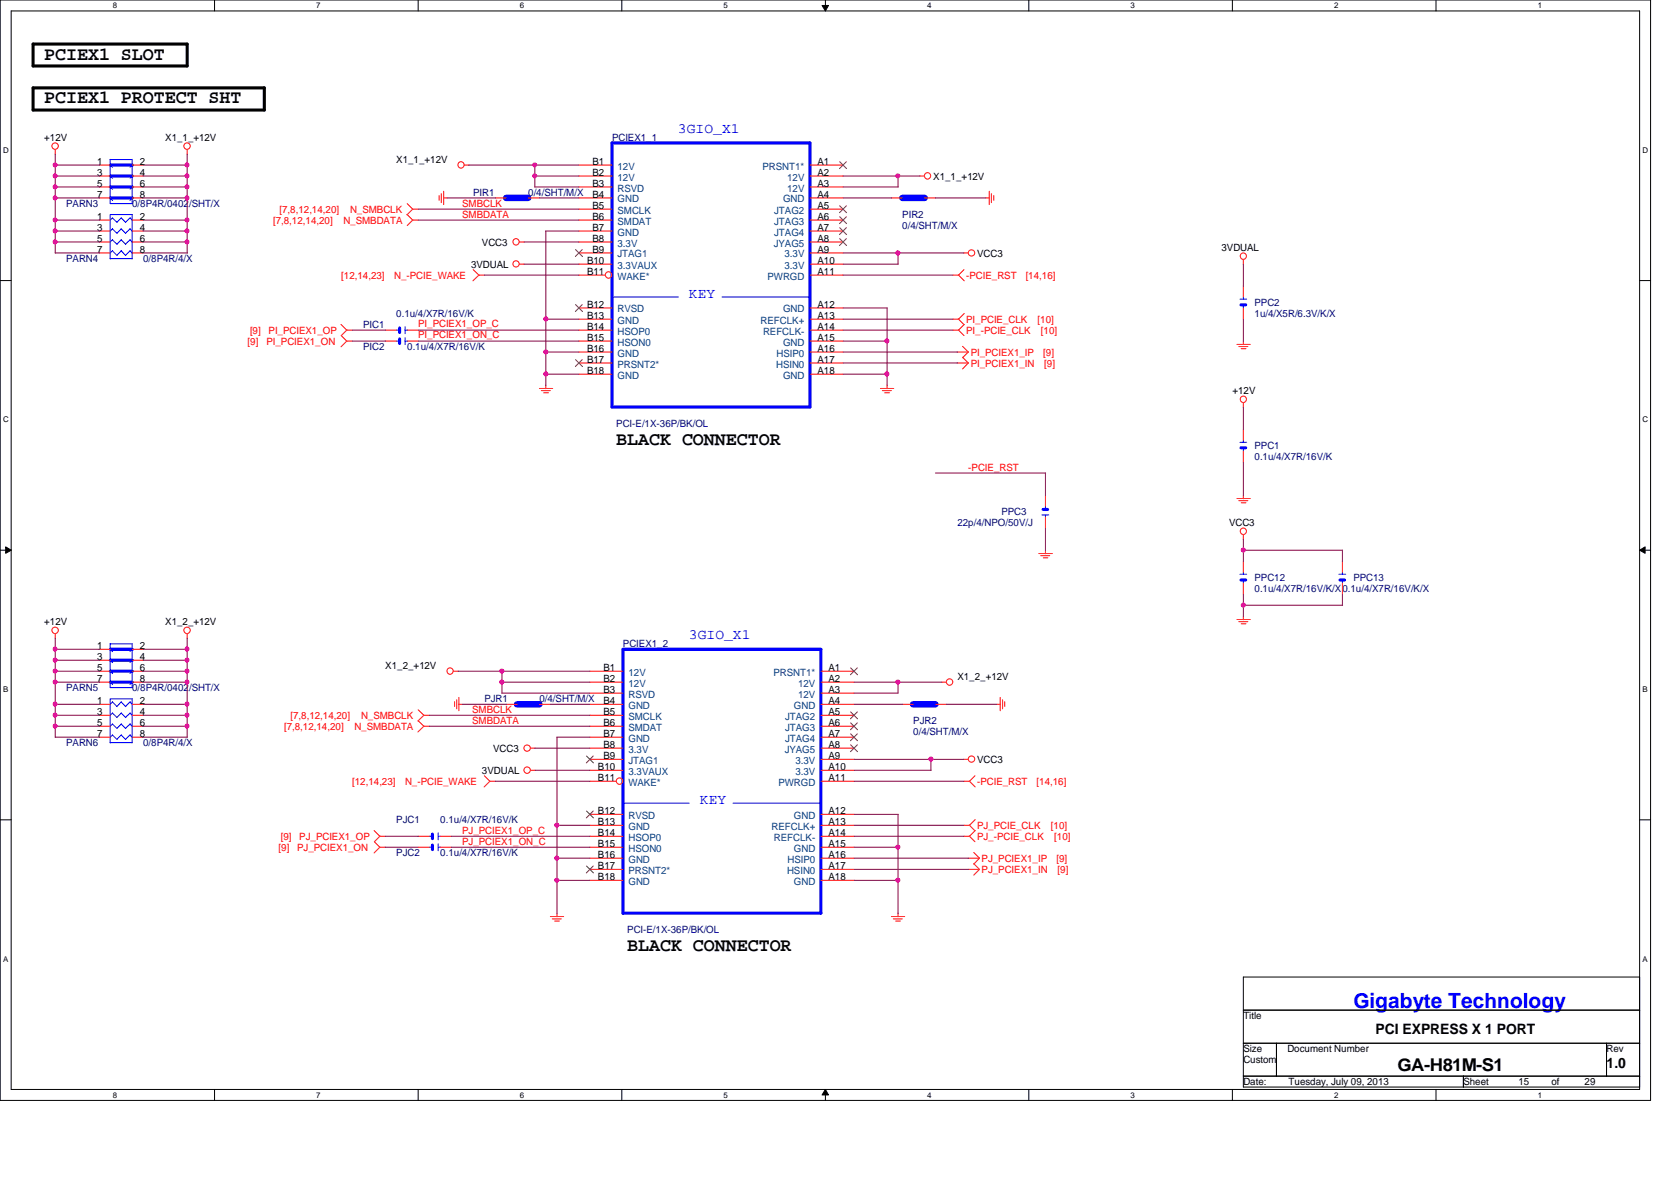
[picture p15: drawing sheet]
<svg xmlns="http://www.w3.org/2000/svg" width="297mm" height="210mm" viewBox="0 0 297 210" stroke-linecap="round" stroke-linejoin="round" font-family="sans-serif">
<defs><g id="words">
<text font-size="3.7" fill="#00f" x="240.6" y="179.1">Gigabyte Technology</text>
<g font-size="3.3">
<text x="7.9" y="10.6">PCIEX1 SLOT</text>
<text x="7.9" y="18.4">PCIEX1 PROTECT SHT</text>
<text x="109.6" y="79">BLACK CONNECTOR</text>
<text x="111.5" y="169">BLACK CONNECTOR</text>
</g>
<text font-size="3.1" x="248.4" y="190.3">GA-H81M-S1</text>
<g font-size="2.5" fill="#00f">
<text x="120.5" y="23.6">3GIO_X1</text>
<text x="122.5" y="52.9">KEY</text>
<text x="122.5" y="113.5">3GIO_X1</text>
<text x="124.4" y="142.9">KEY</text>
</g>
<g font-size="2.5">
<text x="244.5" y="183.9">PCI EXPRESS X 1 PORT</text>
<text x="285.6" y="189.7">1.0</text>
</g>
<g font-size="1.8">
<text x="7.9" y="25.1">+12V</text>
<text x="17.3" y="29.3">1</text>
<text x="24.8" y="29.3">2</text>
<text x="29.4" y="25.1">X1_1_+12V</text>
<text x="70.4" y="29">X1_1_+12V</text>
<text x="105.3" y="29.3">B1</text>
<text x="145.3" y="29.3">A1</text>
<text x="17.3" y="31.2">3</text>
<text x="17.3" y="33.2">5</text>
<text x="17.3" y="35.1">7</text>
<text x="24.8" y="31.2">4</text>
<text x="24.8" y="33.2">6</text>
<text x="24.8" y="35.1">8</text>
<text x="105.3" y="31.2">B2</text>
<text x="105.3" y="33.2">B3</text>
<text x="105.3" y="35.1">B4</text>
<text x="145.3" y="31.2">A2</text>
<text x="145.3" y="33.2">A3</text>
<text x="145.3" y="35.1">A4</text>
<text x="165.9" y="31.9">X1_1_+12V</text>
<text x="17.3" y="39.1">1</text>
<text x="17.3" y="41">3</text>
<text x="24.8" y="39.1">2</text>
<text x="24.8" y="41">4</text>
<text x="105.3" y="37.1">B5</text>
<text x="105.3" y="39.1">B6</text>
<text x="105.3" y="41">B7</text>
<text x="145.3" y="37.1">A5</text>
<text x="145.3" y="39.1">A6</text>
<text x="145.3" y="41">A7</text>
<text x="17.3" y="43">5</text>
<text x="17.3" y="44.9">7</text>
<text x="24.8" y="43">6</text>
<text x="24.8" y="44.9">8</text>
<text x="83.7" y="47.6">3VDUAL</text>
<text x="85.7" y="43.6">VCC3</text>
<text x="104.3" y="46.9">B10</text>
<text x="105.3" y="43">B8</text>
<text x="105.3" y="44.9">B9</text>
<text x="145.3" y="43">A8</text>
<text x="145.3" y="44.9">A9</text>
<text x="145.3" y="46.9">A10</text>
<text x="173.7" y="45.6">VCC3</text>
<text x="217.1" y="44.6">3VDUAL</text>
<text x="104.3" y="48.9">B11</text>
<text x="145.3" y="48.9">A11</text>
<text x="104.3" y="54.7">B12</text>
<text x="104.3" y="56.7">B13</text>
<text x="104.3" y="58.6">B14</text>
<text x="145.3" y="54.7">A12</text>
<text x="145.3" y="56.7">A13</text>
<text x="145.3" y="58.6">A14</text>
<text x="104.3" y="60.6">B15</text>
<text x="104.3" y="62.5">B16</text>
<text x="104.3" y="64.5">B17</text>
<text x="145.3" y="60.6">A15</text>
<text x="145.3" y="62.5">A16</text>
<text x="145.3" y="64.5">A17</text>
<text x="104.3" y="66.5">B18</text>
<text x="145.3" y="66.5">A18</text>
<text x="219.1" y="70.1">+12V</text>
<text x="218.5" y="93.5">VCC3</text>
<text x="7.9" y="111.1">+12V</text>
<text x="29.4" y="111.1">X1_2_+12V</text>
<text x="17.3" y="115.4">1</text>
<text x="17.3" y="117.3">3</text>
<text x="17.3" y="119.3">5</text>
<text x="24.8" y="117.3">4</text>
<text x="24.8" y="119.3">6</text>
<text x="24.8" y="115.4">2</text>
<text x="68.5" y="119">X1_2_+12V</text>
<text x="107.3" y="119.3">B1</text>
<text x="147.3" y="119.3">A1</text>
<text x="17.3" y="121.2">7</text>
<text x="17.3" y="125.1">1</text>
<text x="24.8" y="121.2">8</text>
<text x="24.8" y="125.1">2</text>
<text x="107.3" y="121.2">B2</text>
<text x="107.3" y="123.1">B3</text>
<text x="107.3" y="125.1">B4</text>
<text x="147.3" y="121.2">A2</text>
<text x="147.3" y="123.1">A3</text>
<text x="147.3" y="125.1">A4</text>
<text x="170.2" y="120.9">X1_2_+12V</text>
<text x="17.3" y="127.1">3</text>
<text x="17.3" y="129">5</text>
<text x="17.3" y="131">7</text>
<text x="24.8" y="127.1">4</text>
<text x="24.8" y="129">6</text>
<text x="24.8" y="131">8</text>
<text x="107.3" y="127.1">B5</text>
<text x="107.3" y="129">B6</text>
<text x="107.3" y="131">B7</text>
<text x="147.3" y="127.1">A5</text>
<text x="147.3" y="129">A6</text>
<text x="147.3" y="131">A7</text>
<text x="85.7" y="137.5">3VDUAL</text>
<text x="87.7" y="133.6">VCC3</text>
<text x="106.3" y="136.9">B10</text>
<text x="107.3" y="132.9">B8</text>
<text x="107.3" y="134.9">B9</text>
<text x="147.3" y="132.9">A8</text>
<text x="147.3" y="134.9">A9</text>
<text x="147.3" y="136.9">A10</text>
<text x="173.7" y="135.6">VCC3</text>
<text x="106.3" y="138.8">B11</text>
<text x="147.3" y="138.8">A11</text>
<text x="106.3" y="144.7">B12</text>
<text x="106.3" y="146.6">B13</text>
<text x="106.3" y="148.6">B14</text>
<text x="147.3" y="144.7">A12</text>
<text x="147.3" y="146.6">A13</text>
<text x="147.3" y="148.6">A14</text>
<text x="106.3" y="150.5">B15</text>
<text x="106.3" y="152.5">B16</text>
<text x="106.3" y="154.5">B17</text>
<text x="147.3" y="150.5">A15</text>
<text x="147.3" y="152.5">A16</text>
<text x="147.3" y="154.5">A17</text>
<text x="106.3" y="156.4">B18</text>
<text x="147.3" y="156.4">A18</text>
<text x="221" y="181.1">Title</text>
<text x="221" y="189">Custom</text>
<text x="221" y="187">Size</text>
<text x="228.9" y="187">Document Number</text>
<text x="285.6" y="187">Rev</text>
<text x="221" y="192.9">Date:</text>
<text x="229.1" y="192.9">Tuesday, July 09, 2013</text>
<text x="260.1" y="192.9">Sheet</text>
<text x="269.9" y="192.9">15</text>
<text x="275.8" y="192.9">of</text>
<text x="281.7" y="192.9">29</text>
</g>
<g font-size="1.8" fill="#000080">
<text x="108.8" y="25.1">PCIEX1_1</text>
<text x="84.1" y="34.8">PIR1</text>
<text x="93.9" y="34.8">0/4/SHT/M/X</text>
<text x="11.8" y="36.8">PARN3</text>
<text x="23.5" y="36.8">0/8P4R/0402/SHT/X</text>
<text x="160.4" y="38.8">PIR2</text>
<text x="160.4" y="40.7">0/4/SHT/M/X</text>
<text x="11.8" y="46.6">PARN4</text>
<text x="25.4" y="46.6">0/8P4R/4/X</text>
<text x="64.6" y="58.3">PIC1</text>
<text x="70.4" y="56.3">0.1u/4/X7R/16V/K</text>
<text x="223" y="54.4">PPC2</text>
<text x="223" y="56.3">1u/4/X5R/6.3V/K/X</text>
<text x="64.6" y="62.2">PIC2</text>
<text x="72.4" y="62.2">0.1u/4/X7R/16V/K</text>
<text x="109.6" y="75.9">PCI-E/1X-36P/BK/OL</text>
<text x="223" y="79.8">PPC1</text>
<text x="223" y="81.8">0.1u/4/X7R/16V/K</text>
<text x="170.2" y="93.5">22p/4/NPO/50V/J</text>
<text x="178" y="91.6">PPC3</text>
<text x="223" y="103.3">PPC12</text>
<text x="223" y="105.2">0.1u/4/X7R/16V/K/X0.1u/4/X7R/16V/K/X</text>
<text x="240.6" y="103.3">PPC13</text>
<text x="110.7" y="115">PCIEX1_2</text>
<text x="11.8" y="122.9">PARN5</text>
<text x="23.5" y="122.9">0/8P4R/0402/SHT/X</text>
<text x="86.1" y="124.8">PJR1</text>
<text x="95.9" y="124.8">0/4/SHT/M/X</text>
<text x="162.3" y="128.7">PJR2</text>
<text x="162.3" y="130.7">0/4/SHT/M/X</text>
<text x="11.8" y="132.6">PARN6</text>
<text x="25.4" y="132.6">0/8P4R/4/X</text>
<text x="70.4" y="146.3">PJC1</text>
<text x="78.3" y="146.3">0.1u/4/X7R/16V/K</text>
<text x="70.4" y="152.2">PJC2</text>
<text x="78.3" y="152.2">0.1u/4/X7R/16V/K</text>
<text x="111.5" y="165.9">PCI-E/1X-36P/BK/OL</text>
</g>
<g font-size="1.8" fill="#004080">
<text x="109.8" y="30.1">12V</text>
<text x="109.8" y="32.1">12V</text>
<text x="109.8" y="34">RSVD</text>
<text x="109.8" y="36">GND</text>
<text x="135.5" y="30.1">PRSNT1*</text>
<text x="139.2" y="36">GND</text>
<text x="139.9" y="32.1">12V</text>
<text x="139.9" y="34">12V</text>
<text x="109.8" y="38">SMCLK</text>
<text x="109.8" y="39.9">SMDAT</text>
<text x="109.8" y="41.9">GND</text>
<text x="137.6" y="38">JTAG2</text>
<text x="137.6" y="39.9">JTAG3</text>
<text x="137.6" y="41.9">JTAG4</text>
<text x="109.8" y="43.8">3.3V</text>
<text x="109.8" y="45.8">JTAG1</text>
<text x="109.8" y="47.8">3.3VAUX</text>
<text x="137.5" y="43.8">JYAG5</text>
<text x="139.4" y="45.8">3.3V</text>
<text x="139.4" y="47.8">3.3V</text>
<text x="109.8" y="49.7">WAKE*</text>
<text x="136.4" y="49.7">PWRGD</text>
<text x="109.8" y="55.5">RVSD</text>
<text x="109.8" y="57.5">GND</text>
<text x="109.8" y="59.5">HSOP0</text>
<text x="135.2" y="57.5">REFCLK+</text>
<text x="135.6" y="59.5">REFCLK-</text>
<text x="139.2" y="55.5">GND</text>
<text x="109.8" y="61.4">HSON0</text>
<text x="109.8" y="63.4">GND</text>
<text x="109.8" y="65.3">PRSNT2*</text>
<text x="138" y="65.3">HSIN0</text>
<text x="138" y="63.4">HSIP0</text>
<text x="139.2" y="61.4">GND</text>
<text x="109.8" y="67.3">GND</text>
<text x="139.2" y="67.3">GND</text>
<text x="111.7" y="120.1">12V</text>
<text x="111.7" y="122">12V</text>
<text x="111.7" y="124">RSVD</text>
<text x="111.7" y="126">GND</text>
<text x="137.5" y="120.1">PRSNT1*</text>
<text x="141.1" y="126">GND</text>
<text x="141.9" y="122">12V</text>
<text x="141.9" y="124">12V</text>
<text x="111.7" y="127.9">SMCLK</text>
<text x="111.7" y="129.9">SMDAT</text>
<text x="111.7" y="131.8">GND</text>
<text x="139.6" y="127.9">JTAG2</text>
<text x="139.6" y="129.9">JTAG3</text>
<text x="139.6" y="131.8">JTAG4</text>
<text x="111.7" y="133.8">3.3V</text>
<text x="111.7" y="135.8">JTAG1</text>
<text x="111.7" y="137.7">3.3VAUX</text>
<text x="139.5" y="133.8">JYAG5</text>
<text x="141.4" y="135.8">3.3V</text>
<text x="141.4" y="137.7">3.3V</text>
<text x="111.7" y="139.7">WAKE*</text>
<text x="138.4" y="139.7">PWRGD</text>
<text x="111.7" y="145.5">RVSD</text>
<text x="111.7" y="147.5">GND</text>
<text x="111.7" y="149.4">HSOP0</text>
<text x="137.2" y="147.5">REFCLK+</text>
<text x="137.6" y="149.4">REFCLK-</text>
<text x="141.1" y="145.5">GND</text>
<text x="111.7" y="151.4">HSON0</text>
<text x="111.7" y="153.3">GND</text>
<text x="111.7" y="155.3">PRSNT2*</text>
<text x="139.9" y="155.3">HSIN0</text>
<text x="140" y="153.3">HSIP0</text>
<text x="141.1" y="151.4">GND</text>
<text x="111.7" y="157.3">GND</text>
<text x="141.1" y="157.3">GND</text>
</g>
<g font-size="1.8" fill="#f00">
<text x="48.6" y="39.8">[7,8,12,14,20]</text>
<text x="49.7" y="37.8">[7,8,12,14,20]</text>
<text x="61" y="39.8">N_SMBDATA</text>
<text x="62.2" y="37.8">N_SMBCLK</text>
<text x="82.2" y="38.8">SMBDATA</text>
<text x="82.2" y="36.8">SMBCLK</text>
<text x="60.7" y="49.5">[12,14,23]</text>
<text x="70.1" y="49.5">N_-PCIE_WAKE</text>
<text x="171.7" y="49.5">-PCIE_RST</text>
<text x="182.3" y="49.5">[14,16]</text>
<text x="44.4" y="59.3">[9]</text>
<text x="47.7" y="59.3">PI_PCIEX1_OP</text>
<text x="74.3" y="58.1">PI_PCIEX1_OP_C</text>
<text x="171.7" y="57.4">PI_PCIE_CLK</text>
<text x="171.7" y="59.3">PI_-PCIE_CLK</text>
<text x="184.4" y="57.4">[10]</text>
<text x="185" y="59.3">[10]</text>
<text x="44" y="61.3">[9]</text>
<text x="47.4" y="61.3">PI_PCIEX1_ON</text>
<text x="74.3" y="60.1">PI_PCIEX1_ON_C</text>
<text x="172.5" y="65.2">PI_PCIEX1_IN</text>
<text x="172.5" y="63.2">PI_PCIEX1_IP</text>
<text x="185.5" y="63.2">[9]</text>
<text x="185.6" y="65.2">[9]</text>
<text x="172.1" y="83.7">-PCIE_RST</text>
<text x="50.5" y="129.7">[7,8,12,14,20]</text>
<text x="51.6" y="127.8">[7,8,12,14,20]</text>
<text x="63" y="129.7">N_SMBDATA</text>
<text x="64.2" y="127.8">N_SMBCLK</text>
<text x="83.9" y="126.8">SMBCLK</text>
<text x="83.9" y="128.7">SMBDATA</text>
<text x="62.6" y="139.5">[12,14,23]</text>
<text x="72" y="139.5">N_-PCIE_WAKE</text>
<text x="173.7" y="139.5">-PCIE_RST</text>
<text x="184.3" y="139.5">[14,16]</text>
<text x="49.9" y="149.3">[9]</text>
<text x="53.2" y="149.3">PJ_PCIEX1_OP</text>
<text x="82.2" y="148.3">PJ_PCIEX1_OP_C</text>
<text x="173.7" y="147.3">PJ_PCIE_CLK</text>
<text x="173.7" y="149.3">PJ_-PCIE_CLK</text>
<text x="186.8" y="147.3">[10]</text>
<text x="187.4" y="149.3">[10]</text>
<text x="49.5" y="151.2">[9]</text>
<text x="52.8" y="151.2">PJ_PCIEX1_ON</text>
<text x="82.2" y="150.2">PJ_PCIEX1_ON_C</text>
<text x="174.5" y="155.2">PJ_PCIEX1_IN</text>
<text x="174.5" y="153.2">PJ_PCIEX1_IP</text>
<text x="187.8" y="153.2">[9]</text>
<text x="188" y="155.2">[9]</text>
</g>
<g font-size="1.4">
<text x="20.1" y="1.4">8</text>
<text x="56.2" y="1.4">7</text>
<text x="92.4" y="1.4">6</text>
<text x="128.6" y="1.4">5</text>
<text x="164.8" y="1.4">4</text>
<text x="201" y="1.4">3</text>
<text x="237.1" y="1.4">2</text>
<text x="273.3" y="1.4">1</text>
<text x=".5" y="27.1">D</text>
<text x="292" y="27.1">D</text>
<text x=".5" y="75.1">C</text>
<text x="292" y="75.1">C</text>
<text x=".5" y="123">B</text>
<text x="292" y="123">B</text>
<text x=".5" y="170.9">A</text>
<text x="292" y="170.9">A</text>
<text x="20.1" y="195.1">8</text>
<text x="56.2" y="195.1">7</text>
<text x="92.4" y="195.1">6</text>
<text x="128.6" y="195.1">5</text>
<text x="164.8" y="195.1">4</text>
<text x="201" y="195.1">3</text>
<text x="237.1" y="195.1">2</text>
<text x="273.3" y="195.1">1</text>
</g>
</g></defs>
<path d="M0 0h293.4v195.6h-293.4zM2 1.9h289.5v191.7h-289.5z" fill="none" stroke="#000" stroke-width=".18"/>
<g fill="#fff">
<path d="M20.1 .2h.7v1.5h-.7z"/>
<path d="M20.1 193.8h.7v1.6h-.7z"/>
</g>
<path d="M38.1 0v1.9M38.1 193.6v2" fill="none" stroke="#000" stroke-width=".18"/>
<g fill="#fff">
<path d="M56.2 .2h.8v1.5h-.8z"/>
<path d="M56.2 193.8h.8v1.6h-.8z"/>
</g>
<path d="M74.3 0v1.9M74.3 193.6v2" fill="none" stroke="#000" stroke-width=".18"/>
<g fill="#fff">
<path d="M92.4 .2h.8v1.5h-.8z"/>
<path d="M92.4 193.8h.8v1.6h-.8z"/>
</g>
<path d="M110.5 0v1.9M110.5 193.6v2" fill="none" stroke="#000" stroke-width=".18"/>
<g fill="#fff">
<path d="M128.6 .2h.8v1.5h-.8z"/>
<path d="M128.6 193.8h.8v1.6h-.8z"/>
</g>
<path d="M146.1 1h1.2l-.6 .9zM146.7 0v1.9M146.7 193.6l.6 1h-1.2zM146.7 193.6v2" fill="none" stroke="#000" stroke-width=".18"/>
<path d="M146.1 1h1.2l-.6 .9zM146.7 193.6l.6 1h-1.2z" fill="#000"/>
<g fill="#fff">
<path d="M164.8 .2h.8v1.5h-.8z"/>
<path d="M164.8 193.8h.8v1.6h-.8z"/>
</g>
<path d="M182.9 0v1.9M182.9 193.6v2" fill="none" stroke="#000" stroke-width=".18"/>
<g fill="#fff">
<path d="M201 .2h.7v1.5h-.7z"/>
<path d="M201 193.8h.7v1.6h-.7z"/>
</g>
<path d="M219.1 0v1.9M219.1 193.6v2" fill="none" stroke="#000" stroke-width=".18"/>
<g fill="#fff">
<path d="M237.1 .2h.8v1.5h-.8z"/>
<path d="M237.1 193.8h.8v1.6h-.8z"/>
</g>
<path d="M255.3 0v1.9M255.3 193.6v2" fill="none" stroke="#000" stroke-width=".18"/>
<g fill="#fff">
<path d="M273.3 .2h.8v1.5h-.8z"/>
<path d="M273.3 193.8h.8v1.6h-.8z"/>
<path d="M.5 25.9h1v1.5h-1z"/>
<path d="M292 25.9h.9v1.5h-.9z"/>
<path d="M.5 73.8h1v1.6h-1z"/>
<path d="M292 73.8h.9v1.6h-.9z"/>
</g>
<path d="M0 49.9h2M291.5 49.9h1.9" fill="none" stroke="#000" stroke-width=".18"/>
<g fill="#fff">
<path d="M.5 121.8h.9v1.5h-.9z"/>
<path d="M292 121.8h.9v1.5h-.9z"/>
</g>
<path d="M0 97.8h2M1 97.2l1 .6-1 .5zM291.5 97.8l.9-.6v1.1zM291.5 97.8h1.9" fill="none" stroke="#000" stroke-width=".18"/>
<path d="M1 97.2l1 .6-1 .5zM291.5 97.8l.9-.6v1.1z" fill="#000"/>
<g fill="#fff">
<path d="M.5 169.7h.9v1.5h-.9z"/>
<path d="M292 169.7h.9v1.5h-.9z"/>
</g>
<path d="M0 145.7h2M291.5 145.7h1.9M221 173.7h70.5v19.5h-70.5zM221 179.5h70.5M221 185.4h70.5M221 191.3h70.5M226.9 185.4v5.9M260.1 191.3v1.9M285.6 185.4v5.9" fill="none" stroke="#000" stroke-width=".18"/>
<path d="M5.9 7.8h27.4v3.9h-27.4zM5.9 15.6h41.1v4h-41.1z" fill="none" stroke="#000" stroke-width=".55"/>
<g fill="none" stroke="#f00" stroke-width=".18">
<path d="M9.8 26.6v.8M17.6 39.1h2M17.6 35.2h2M17.6 29.3h2M17.6 31.3h2M17.6 33.2h2M23.5 39.1h1.9M23.5 35.2h1.9M23.5 29.3h1.9M23.5 31.3h1.9M23.5 33.2h1.9M33.3 26.6v.8"/>
<path d="M72.3 38.1l1.1 1M72.4 36.2l1 1M73.3 39.1h1M73.3 37.2h1M73.4 37.2l-1.1 1M73.4 39.1l-1 1M78.1 34.8v.8M78.4 34.4v1.6M78.8 35.2h.7M78.9 34v2.4M82.5 29.3h.9M88 35.2h2"/>
<path d="M93.9 35.2h2M102.9 39.1h5.9M102.9 37.2h5.9M102.9 35.2h5.9M102.9 29.3h5.9M102.9 31.3h5.9M102.9 33.2h5.9M144 39.1h5.9M144 37.2h5.9M144 35.2h5.9M144 29.3h5.9M144 31.3h5.9"/>
<path d="M144 33.2h5.9M158.5 35.2h1.9M163.5 31.3h.8M164.3 35.2h2M175.3 35.2h.6M175.8 34v2.4M176.2 34.4v1.6M176.7 34.8v.8M17.6 43h2M17.6 45h2M17.6 41.1h2M23.5 43h1.9"/>
<path d="M23.5 45h1.9M23.5 41.1h1.9M60.6 57.7l1 1M61.6 58.7h1M61.7 58.6l-1 1 1 1.1M68.5 58.7h1.9M72.4 58.7h1.9M84.1 47.9l1.1 1M85.1 48.9h1M85.1 48.9l-1 1M92.3 43h.9M92.3 46.9h.9"/>
<path d="M102.9 48.9h4.7M102.9 56.7h5.9M102.9 58.7h5.9M102.9 43h5.9M102.9 46.9h5.9M102.9 45h5.9M102.9 41.1h5.9M102.9 54.7h5.9M144 48.9h5.9M144 56.7h5.9M144 58.7h5.9M144 43h5.9"/>
<path d="M144 46.9h5.9M144 45h5.9M144 41.1h5.9M144 54.7h5.9M169.4 48.9h1M169.4 56.7h1M169.4 58.7h1M170.3 56.7l1.1 1M170.3 58.6l1.1 1M170.4 48.9l1 1M171.3 45h.8M171.4 47.9l-1.1 1"/>
<path d="M171.4 55.7l-1 1M171.4 57.7l-1 1M221 46.1v.9M221 50.8v2M221 54.7v2M61.6 60.6h1M61.6 60.6l-1 1M68.5 60.6h1.9M72.4 60.6h1.9M95.9 69h2.4M96.2 69.4h1.6M96.6 69.8h.9"/>
<path d="M97 68.5v.6M102.9 64.5h5.9M102.9 62.6h5.9M102.9 60.6h5.9M102.9 66.5h5.9M144 64.5h5.9M144 62.6h5.9M144 60.6h5.9M144 66.5h5.9M156.5 69h2.4M156.8 69.4h1.7M157.3 69.8h.8"/>
<path d="M157.7 68.5v.6M170.1 64.5h2M170.1 62.6h2M171.1 63.5l1 1M171.1 61.6l1 1M172.1 64.5l-1 1.1M172.1 62.6l-1 1M219.9 61.2h2.3M220.2 61.6h1.6M220.6 62h.9M221 60.6v.7M221 71.6v.8"/>
<path d="M221 76.3v1.9M184.7 98.4h2.4M185 98.8h1.6M185.5 99.1h.8M185.8 88v2M185.8 91.9v2M185.8 97.8v.6M219.9 88.6h2.3M220.2 89h1.6M220.6 89.4h.9M221 80.2v1.9M221 88v.6"/>
<path d="M221 95v.9M221 99.7v2M238.6 99.7v2M9.8 112.6v.9M17.6 119.3h2M17.6 115.4h2M17.6 117.3h2M23.5 119.3h1.9M23.5 115.4h1.9M23.5 117.3h1.9M33.3 112.6v.9M80.6 119.3h.8"/>
<path d="M104.9 119.3h5.8M145.9 119.3h5.9M219.9 110.1h2.3M220.2 110.5h1.6M220.6 110.9h.9M221 103.6v2M221 109.5v.7M238.6 103.6v2M17.6 127.1h2M17.6 129.1h2M17.6 125.2h2M17.6 121.2h2"/>
<path d="M17.6 131h2M23.5 127.1h1.9M23.5 129.1h1.9M23.5 125.2h1.9M23.5 121.2h1.9M23.5 131h1.9M74.3 126.2l1.1 1M74.3 128.1l1.1 1M75.3 127.1h1M75.3 129.1h1M75.3 127.1l-1 1M75.3 129.1l-1 1"/>
<path d="M80.8 124.7v.9M81.2 124.4v1.6M81.5 125.2h.7M81.6 124v2.3M86.1 137.9l1 1M87 138.9h1M87.1 138.9l-1 1M90 125.2h1.9M94.3 136.9h.8M94.3 133h.8M95.9 125.2h1.9M104.9 138.9h4.7"/>
<path d="M104.9 127.1h5.8M104.9 129.1h5.8M104.9 136.9h5.8M104.9 125.2h5.8M104.9 135h5.8M104.9 121.2h5.8M104.9 133h5.8M104.9 123.2h5.8M104.9 131h5.8M145.9 138.9h5.9M145.9 127.1h5.9M145.9 129.1h5.9"/>
<path d="M145.9 136.9h5.9M145.9 125.2h5.9M145.9 135h5.9M145.9 121.2h5.9M145.9 133h5.9M145.9 123.2h5.9M145.9 131h5.9M160.4 125.2h1.9M166.3 125.2h1.9M167.4 121.2h.8M171.3 135h.8M171.4 138.9h1"/>
<path d="M172.3 138.9l1.1 1M173.3 137.9l-1 1M177.2 125.2h.6M177.8 124v2.3M178.2 124.4v1.6M178.6 124.7v.9M66.5 147.6l1 1M67.5 148.6h1M67.5 150.6h1M67.5 150.6l-1 1M67.6 148.6l-1.1 1 1.1 1M74.3 148.6h2"/>
<path d="M74.3 150.6h2M78.3 148.6h1.9M78.3 150.6h1.9M104.9 146.7h5.8M104.9 154.5h5.8M104.9 148.6h5.8M104.9 150.6h5.8M104.9 152.5h5.8M104.9 144.7h5.8M104.9 156.5h5.8M145.9 146.7h5.9M145.9 154.5h5.9"/>
<path d="M145.9 148.6h5.9M145.9 150.6h5.9M145.9 152.5h5.9M145.9 144.7h5.9M145.9 156.5h5.9M171.4 146.7h1M171.4 148.6h1M172.1 154.5h2M172.1 152.5h2M172.3 146.6l1 1.1M172.3 148.6l1 1M173.1 153.5l1 1"/>
<path d="M173.1 151.5l1 1M173.4 145.7l-1.1 1M173.4 147.6l-1.1 1M174.1 154.5l-1 1M174.1 152.5l-1 1.1M97.8 162.9h2.4M98.2 163.3h1.6M98.6 163.7h.8M99 162.3v.6M158.5 162.9h2.3M158.8 163.3h1.6M159.2 163.7h.9"/>
<path d="M159.6 162.3v.6"/>
<circle cx="9.8" cy="26" r=".57"/>
<circle cx="33.2" cy="26" r=".57"/>
<circle cx="81.9" cy="29.3" r=".56"/>
<circle cx="164.9" cy="31.3" r=".56"/>
<circle cx="91.7" cy="43" r=".56"/>
<circle cx="91.7" cy="46.9" r=".56"/>
<circle cx="108.2" cy="48.9" r=".57"/>
<circle cx="172.7" cy="45" r=".56"/>
<circle cx="221" cy="45.5" r=".56"/>
<circle cx="221" cy="71" r=".56"/>
<circle cx="221" cy="94.4" r=".56"/>
<circle cx="9.8" cy="112" r=".57"/>
<circle cx="33.2" cy="112" r=".57"/>
<circle cx="80" cy="119.3" r=".56"/>
<circle cx="93.7" cy="136.9" r=".57"/>
<circle cx="93.7" cy="133" r=".56"/>
<circle cx="110.1" cy="138.8" r=".57"/>
<circle cx="168.8" cy="121.2" r=".57"/>
<circle cx="172.7" cy="134.9" r=".56"/>
</g>
<path d="M90 35.2h3.9M160.4 35.2h4M91.9 125.2h4M162.3 125.2h4" fill="none" stroke="#00f" stroke-width="1.1"/>
<g fill="none" stroke="#00f" stroke-width=".18">
<path d="M19.6 28.4h3.9M19.6 28.3v7.9h3.9M19.6 35.2l.4 .4M19.6 33.2l.4 .5M19.6 31.3l.4 .4M19.6 29.3l.4 .5M20 38.7l.8 .8M20 38.7l-.4 .4M21.5 38.7l.8 .8M21.6 38.7l-.8 .8M23.1 38.7l.4 .5M23.2 38.7l-.9 .8"/>
<path d="M23.5 28.3v7.9M23.5 38.1v7.9h-3.9M23.5 38.1h-3.9v7.9M23.5 35.1l-.4 .5M23.5 33.2l-.4 .4M23.5 31.2l-.4 .5M23.5 29.3l-.4 .4M20 40.7l.8 .8M20 42.6l.8 .8M20 44.6l.8 .8M20 40.6l-.4 .5M20 42.6l-.4 .4"/>
<path d="M20 44.5l-.4 .5M21.5 40.7l.8 .8M21.5 42.6l.8 .8M21.5 44.6l.8 .8M21.6 40.6l-.8 .8M21.6 42.6l-.8 .8M21.6 44.5l-.8 .9M23.1 40.7l.4 .4M23.1 42.6l.4 .5M23.1 44.6l.4 .4M23.2 40.6l-.9 .8M23.2 42.6l-.9 .8"/>
<path d="M23.2 44.5l-.9 .9M70.4 58.7h.7M72 58.7h.4M72 58.1v1.2M108.8 52.8h11.8M128.4 52.8h15.6M220.4 53.2h1.2M221 52.7v.5M221 54.1v.6M70.4 60.6h.7M72 60v1.3M72 60.6h.4"/>
<path d="M220.4 78.6h1.2M221 78.2v.4M221 79.5v.7M185.2 91.5h1.2M185.8 90v.6M185.8 91.5v.4M19.6 114.4h3.9M19.6 114.4v7.8h3.9M19.6 119.3l.4 .4M19.6 117.3l.4 .5M19.6 115.4l.4 .4M23.5 114.4v7.8"/>
<path d="M23.5 119.3l-.4 .4M23.5 117.3l-.4 .4M23.5 115.4l-.4 .4M220.4 102.1h1.2M221 101.6v.5M221 103v.6M238 102.1h1.2M238.6 101.6v.5M238.6 103v.6M19.6 132h3.9M19.6 121.2l.4 .5M20 124.8l.8 .8"/>
<path d="M20 126.7l.8 .9M20 128.7l.8 .8M20 130.6l.8 .8M20 124.7l-.4 .5M20 126.7l-.4 .4M20 128.7l-.4 .4M20 130.6l-.4 .4M21.5 124.8l.8 .8M21.5 126.7l.8 .9M21.5 128.7l.8 .8M21.5 130.6l.8 .8M21.6 124.7l-.8 .9"/>
<path d="M21.6 126.7l-.8 .8M21.6 128.7l-.8 .8M21.6 130.6l-.8 .8M23.1 124.8l.4 .4M23.1 126.7l.4 .5M23.1 128.7l.4 .4M23.1 130.6l.4 .5M23.2 124.7l-.9 .9M23.2 126.7l-.9 .8M23.2 128.7l-.9 .8M23.2 130.6l-.9 .8M23.5 124.2v7.8"/>
<path d="M23.5 124.2h-3.9v7.8M23.5 121.2l-.4 .4M76.3 148.6h.6M76.3 150.6h.6M77.9 148.6h.4M77.9 148v1.3M77.9 150v1.2M77.9 150.6h.4M110.7 142.7h11.8M130.3 142.7h15.7"/>
</g>
<g fill="none" stroke="#00f" stroke-width=".55">
<path d="M19.6 35.2h3.9M19.6 33.2h3.9M19.6 31.3h3.9M19.6 29.3h3.9M108.8 25.4h35.2v46.9h-35.2zM71 58.3v.8M220.6 54.2h.8M71 60.2v.8M220.6 79.6h.8M185.4 90.6h.8M19.6 119.3h3.9M19.6 117.3h3.9"/>
<path d="M19.6 115.4h3.9M110.7 115.4h35.2v46.9h-35.2zM220.6 103.1h.8M238.2 103.1h.8M19.6 121.2h3.9M76.9 148.3v.8M76.9 150.2v.8"/>
</g>
<g fill="none" stroke="#804000" stroke-width=".18">
<path d="M149.3 28.7l1.2 1.3M149.3 36.6l1.2 1.2M149.3 38.5l1.2 1.3M150.4 28.7l-1.2 1.3M150.4 36.6l-1.2 1.2M150.4 38.5l-1.2 1.3M102.3 44.4l1.2 1.2M102.3 54.1l1.2 1.3M103.5 44.4l-1.2 1.2M103.5 54.1l-1.2 1.3M149.3 40.5l1.2 1.2M149.3 42.4l1.2 1.2"/>
<path d="M150.4 40.5l-1.2 1.2M150.4 42.4l-1.2 1.2M102.3 63.9l1.2 1.3M103.5 63.9l-1.2 1.3M151.2 118.7l1.2 1.2M152.4 118.7l-1.2 1.2M104.3 134.4l1.2 1.2M105.4 134.4l-1.2 1.2M151.2 126.5l1.2 1.3M151.2 128.5l1.2 1.2M151.2 130.4l1.2 1.3M151.2 132.4l1.2 1.2"/>
<path d="M152.4 126.5l-1.2 1.3M152.4 128.5l-1.2 1.2M152.4 130.4l-1.2 1.3M152.4 132.4l-1.2 1.2M104.3 144.1l1.2 1.3M104.3 153.9l1.2 1.3M105.4 144.1l-1.2 1.3M105.4 153.9l-1.2 1.3"/>
</g>
<g fill="none" stroke="#800040" stroke-width=".18">
<path d="M9.8 39.1h7.9M9.8 35.2h7.9M9.8 29.3h7.9M9.8 33.2h7.9M9.8 31.3h7.9M9.8 27.4v17.6M25.4 39.1h7.9M25.4 35.2h7.9M25.4 29.3h7.9M25.4 33.2h7.9M25.4 31.3h7.9M33.3 27.4v17.6"/>
<path d="M74.3 39.1h28.7M74.3 37.2h28.7M79.5 35.2h8.6M83.3 29.3h19.6M95 33.2h7.9M95.1 29.3v3.9M95.1 31.3h7.9M95.9 35.2h7.1M149.8 31.3h13.8M149.9 35.2h8.6M149.9 33.2h9.8M159.6 31.2v2"/>
<path d="M166.2 35.2h9.1M9.8 41.1h7.9M9.8 43h7.9M9.8 45h7.9M25.4 41.1h7.9M25.4 43h7.9M25.4 45h7.9M62.6 58.7h5.9M74.3 58.7h28.7M86.1 48.9h16.9M93.1 46.9h9.9M93.1 43h9.9"/>
<path d="M97 56.7h5.9M97 41.1h5.9M97 41.1v27.4M149.8 48.9h19.6M149.9 56.7h19.6M149.9 46.9h9.8M149.9 54.7h7.8M149.9 58.7h19.6M149.9 45h21.5M157.7 54.7v13.8M159.6 44.9v2M221 46.9v4"/>
<path d="M221 56.7v4M62.6 60.6h5.9M74.3 60.6h28.7M97 62.6h5.9M97 66.5h5.9M149.9 64.5h20.3M149.9 62.6h20.3M149.9 66.5h7.8M149.9 60.6h7.8M221 72.3v4M166.3 84.1h19.6M185.8 84.1v4"/>
<path d="M185.8 93.9v3.9M221 82.1v6M221 95.8v4M221 97.8h17.7M238.6 97.8v2M9.8 119.3h7.9M9.8 113.4v17.7M9.8 115.4h7.9M9.8 117.3h7.9M25.4 119.3h7.9M25.4 117.3h7.9M25.4 115.4h7.9"/>
<path d="M33.3 113.4v17.7M81.4 119.3h23.5M89.2 119.3v3.9M221 105.6v4M221 107.6h17.7M238.6 105.6v2M9.8 125.2h7.9M9.8 127.1h7.9M9.8 121.2h7.9M9.8 129.1h7.9M9.8 131h7.9M25.4 125.2h7.9"/>
<path d="M25.4 127.1h7.9M25.4 121.2h7.9M25.4 129.1h7.9M25.4 131h7.9M76.3 127.1h28.6M76.3 129.1h28.6M82.2 125.2h7.8M88 138.9h16.9M89.2 123.2h15.7M89.2 121.2h15.7M95 133h9.9M95.1 136.9h9.8"/>
<path d="M97.8 125.2h7.1M99 131h5.9M99 131v31.3M151.8 125.2h8.6M151.8 121.2h15.7M151.8 138.9h19.6M151.8 136.9h13.7M151.8 135h19.6M159.6 121.2v2h-7.8M165.5 134.9v2M168.2 125.2h9M68.4 150.6h5.9"/>
<path d="M68.5 148.6h5.9M80.2 150.6h24.7M80.2 148.6h24.7M99 156.5h5.9M99 146.7h5.9M99 152.5h5.9M151.8 156.5h7.9M151.8 150.6h7.9M151.8 148.6h19.6M151.8 146.7h19.6M151.8 152.5h20.4M151.8 144.7h7.9"/>
<path d="M151.8 154.5h20.4M159.6 144.7v17.6"/>
</g>
<circle cx="221" cy="107.5" r=".37" fill="#f0f"/>
<circle cx="221" cy="107.5" r=".37" fill="none" stroke="#f0f" stroke-width=".18"/>
<circle cx="221" cy="97.8" r=".37" fill="#f0f"/>
<circle cx="221" cy="97.8" r=".37" fill="none" stroke="#f0f" stroke-width=".18"/>
<circle cx="157.6" cy="66.5" r=".38" fill="#f0f"/>
<circle cx="157.6" cy="66.5" r=".38" fill="none" stroke="#f0f" stroke-width=".18"/>
<circle cx="97" cy="62.5" r=".37" fill="#f0f"/>
<circle cx="97" cy="62.5" r=".37" fill="none" stroke="#f0f" stroke-width=".18"/>
<circle cx="157.7" cy="60.6" r=".37" fill="#f0f"/>
<circle cx="157.7" cy="60.6" r=".37" fill="none" stroke="#f0f" stroke-width=".18"/>
<circle cx="97" cy="56.7" r=".38" fill="#f0f"/>
<circle cx="97" cy="56.7" r=".38" fill="none" stroke="#f0f" stroke-width=".18"/>
<circle cx="95" cy="31.3" r=".37" fill="#f0f"/>
<circle cx="95" cy="31.3" r=".37" fill="none" stroke="#f0f" stroke-width=".18"/>
<circle cx="95" cy="29.3" r=".37" fill="#f0f"/>
<circle cx="95" cy="29.3" r=".37" fill="none" stroke="#f0f" stroke-width=".18"/>
<circle cx="97" cy="66.5" r=".38" fill="#f0f"/>
<circle cx="97" cy="66.5" r=".38" fill="none" stroke="#f0f" stroke-width=".18"/>
<circle cx="159.6" cy="45" r=".38" fill="#f0f"/>
<circle cx="159.6" cy="45" r=".38" fill="none" stroke="#f0f" stroke-width=".18"/>
<circle cx="159.6" cy="31.3" r=".37" fill="#f0f"/>
<circle cx="159.6" cy="31.3" r=".37" fill="none" stroke="#f0f" stroke-width=".18"/>
<circle cx="159.6" cy="156.4" r=".37" fill="#f0f"/>
<circle cx="159.6" cy="156.4" r=".37" fill="none" stroke="#f0f" stroke-width=".18"/>
<circle cx="99" cy="156.4" r=".37" fill="#f0f"/>
<circle cx="99" cy="156.4" r=".37" fill="none" stroke="#f0f" stroke-width=".18"/>
<circle cx="89.2" cy="119.3" r=".37" fill="#f0f"/>
<circle cx="89.2" cy="119.3" r=".37" fill="none" stroke="#f0f" stroke-width=".18"/>
<circle cx="159.6" cy="121.2" r=".37" fill="#f0f"/>
<circle cx="159.6" cy="121.2" r=".37" fill="none" stroke="#f0f" stroke-width=".18"/>
<circle cx="99" cy="146.7" r=".37" fill="#f0f"/>
<circle cx="99" cy="146.7" r=".37" fill="none" stroke="#f0f" stroke-width=".18"/>
<circle cx="89.2" cy="121.2" r=".37" fill="#f0f"/>
<circle cx="89.2" cy="121.2" r=".37" fill="none" stroke="#f0f" stroke-width=".18"/>
<circle cx="159.6" cy="150.6" r=".37" fill="#f0f"/>
<circle cx="159.6" cy="150.6" r=".37" fill="none" stroke="#f0f" stroke-width=".18"/>
<circle cx="99" cy="152.5" r=".38" fill="#f0f"/>
<circle cx="99" cy="152.5" r=".38" fill="none" stroke="#f0f" stroke-width=".18"/>
<circle cx="165.5" cy="134.9" r=".38" fill="#f0f"/>
<circle cx="165.5" cy="134.9" r=".38" fill="none" stroke="#f0f" stroke-width=".18"/>
<circle cx="33.2" cy="127.1" r=".37" fill="#f0f"/>
<circle cx="33.2" cy="127.1" r=".37" fill="none" stroke="#f0f" stroke-width=".18"/>
<circle cx="9.8" cy="125.1" r=".38" fill="#f0f"/>
<circle cx="9.8" cy="125.1" r=".38" fill="none" stroke="#f0f" stroke-width=".18"/>
<circle cx="33.2" cy="117.3" r=".37" fill="#f0f"/>
<circle cx="33.2" cy="117.3" r=".37" fill="none" stroke="#f0f" stroke-width=".18"/>
<circle cx="33.2" cy="119.3" r=".37" fill="#f0f"/>
<circle cx="33.2" cy="119.3" r=".37" fill="none" stroke="#f0f" stroke-width=".18"/>
<circle cx="9.8" cy="127.1" r=".37" fill="#f0f"/>
<circle cx="9.8" cy="127.1" r=".37" fill="none" stroke="#f0f" stroke-width=".18"/>
<circle cx="33.2" cy="115.4" r=".38" fill="#f0f"/>
<circle cx="33.2" cy="115.4" r=".38" fill="none" stroke="#f0f" stroke-width=".18"/>
<circle cx="9.8" cy="115.4" r=".38" fill="#f0f"/>
<circle cx="9.8" cy="115.4" r=".38" fill="none" stroke="#f0f" stroke-width=".18"/>
<circle cx="9.8" cy="119.3" r=".37" fill="#f0f"/>
<circle cx="9.8" cy="119.3" r=".37" fill="none" stroke="#f0f" stroke-width=".18"/>
<circle cx="33.2" cy="125.1" r=".38" fill="#f0f"/>
<circle cx="33.2" cy="125.1" r=".38" fill="none" stroke="#f0f" stroke-width=".18"/>
<circle cx="9.8" cy="129" r=".37" fill="#f0f"/>
<circle cx="9.8" cy="129" r=".37" fill="none" stroke="#f0f" stroke-width=".18"/>
<circle cx="9.8" cy="121.2" r=".37" fill="#f0f"/>
<circle cx="9.8" cy="121.2" r=".37" fill="none" stroke="#f0f" stroke-width=".18"/>
<circle cx="33.2" cy="129" r=".37" fill="#f0f"/>
<circle cx="33.2" cy="129" r=".37" fill="none" stroke="#f0f" stroke-width=".18"/>
<circle cx="33.2" cy="121.2" r=".37" fill="#f0f"/>
<circle cx="33.2" cy="121.2" r=".37" fill="none" stroke="#f0f" stroke-width=".18"/>
<circle cx="9.8" cy="117.3" r=".37" fill="#f0f"/>
<circle cx="9.8" cy="117.3" r=".37" fill="none" stroke="#f0f" stroke-width=".18"/>
<circle cx="9.8" cy="29.3" r=".37" fill="#f0f"/>
<circle cx="9.8" cy="29.3" r=".37" fill="none" stroke="#f0f" stroke-width=".18"/>
<circle cx="33.2" cy="35.2" r=".38" fill="#f0f"/>
<circle cx="33.2" cy="35.2" r=".38" fill="none" stroke="#f0f" stroke-width=".18"/>
<circle cx="9.8" cy="31.3" r=".37" fill="#f0f"/>
<circle cx="9.8" cy="31.3" r=".37" fill="none" stroke="#f0f" stroke-width=".18"/>
<circle cx="9.8" cy="35.2" r=".38" fill="#f0f"/>
<circle cx="9.8" cy="35.2" r=".38" fill="none" stroke="#f0f" stroke-width=".18"/>
<circle cx="33.2" cy="43" r=".37" fill="#f0f"/>
<circle cx="33.2" cy="43" r=".37" fill="none" stroke="#f0f" stroke-width=".18"/>
<circle cx="9.8" cy="43" r=".37" fill="#f0f"/>
<circle cx="9.8" cy="43" r=".37" fill="none" stroke="#f0f" stroke-width=".18"/>
<circle cx="9.8" cy="33.2" r=".37" fill="#f0f"/>
<circle cx="9.8" cy="33.2" r=".37" fill="none" stroke="#f0f" stroke-width=".18"/>
<circle cx="33.2" cy="29.3" r=".37" fill="#f0f"/>
<circle cx="33.2" cy="29.3" r=".37" fill="none" stroke="#f0f" stroke-width=".18"/>
<circle cx="9.8" cy="41" r=".37" fill="#f0f"/>
<circle cx="9.8" cy="41" r=".37" fill="none" stroke="#f0f" stroke-width=".18"/>
<circle cx="33.2" cy="31.3" r=".37" fill="#f0f"/>
<circle cx="33.2" cy="31.3" r=".37" fill="none" stroke="#f0f" stroke-width=".18"/>
<circle cx="33.2" cy="33.2" r=".37" fill="#f0f"/>
<circle cx="33.2" cy="33.2" r=".37" fill="none" stroke="#f0f" stroke-width=".18"/>
<circle cx="33.2" cy="39.1" r=".37" fill="#f0f"/>
<circle cx="33.2" cy="39.1" r=".37" fill="none" stroke="#f0f" stroke-width=".18"/>
<circle cx="33.2" cy="41" r=".37" fill="#f0f"/>
<circle cx="33.2" cy="41" r=".37" fill="none" stroke="#f0f" stroke-width=".18"/>
<circle cx="9.8" cy="39.1" r=".37" fill="#f0f"/>
<circle cx="9.8" cy="39.1" r=".37" fill="none" stroke="#f0f" stroke-width=".18"/>
<use href="#words"/>
</svg>
